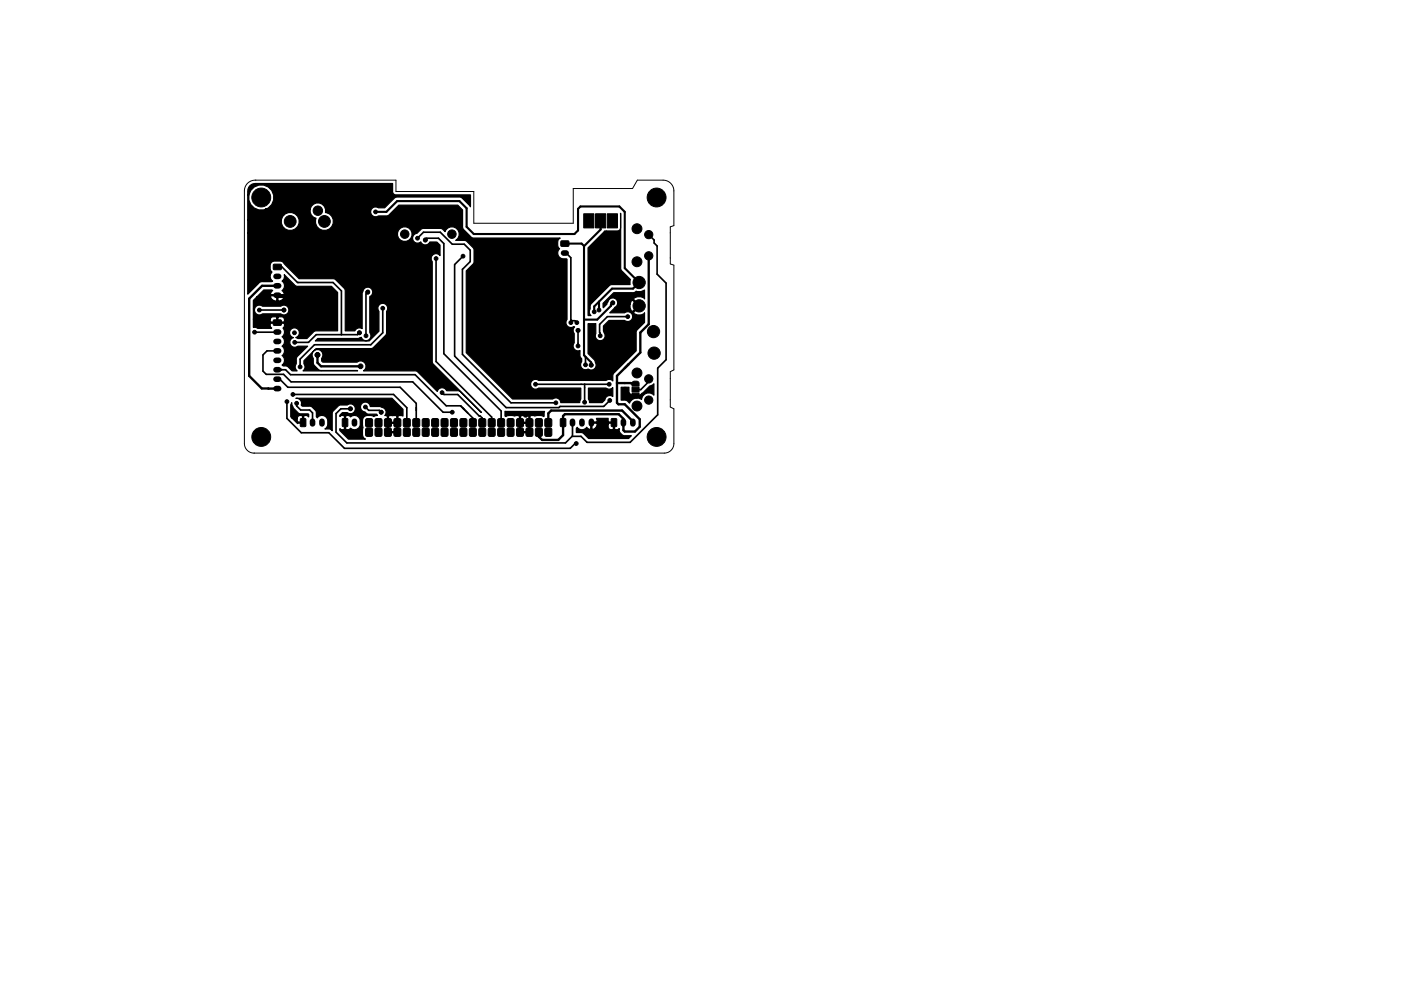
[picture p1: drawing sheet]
<svg xmlns="http://www.w3.org/2000/svg" width="297mm" height="210mm" viewBox="0 0 297 210" stroke-linecap="round" stroke-linejoin="round" font-family="sans-serif">
<path d="M52.5 38.9l.6-.5 1-.2h29.8v2.4h16.6v6.8h21v-7.4h12.6l1-1.8h5.5a2.29 2.29 0 0 1 2.3 2.3v7.4l-.8 .2v7.9l.8 .3v22.2l-.8 .4v7.5l.8 .3v7.4a2.03 2.03 0 0 1-2.1 2h-87a2.03 2.03 0 0 1-2-2v-53.6l.2-1z" fill="none" stroke="#000" stroke-width=".21"/>
<g fill="#000" stroke="#000" stroke-width=".21">
<path d="M58 56.1h1.6v1l-1.6 .1zM119 51.2l1.5-.1 .1 1.1h-1.6zM123.8 45.4h2.1v3h-2.1zM126.3 45.4h2.1v3h-2.1zM128.8 45.4h2.1v3h-2.1zM58 67.9h1.6v1l-1.6 .1zM63.7 88.9h1.1v1.6l-1.1-.1zM72.6 88.9h1.1l-.1 1.6-1-.1zM77.6 88.9l1-.1 .3 .1 .1 1.3-.1 .3-1 .1-.3-.1zM77.6 90.9l1-.1 .3 .1 .1 1.3-.1 .3-1 .1-.3-.1zM79.6 88.9l1-.1 .3 .1 .1 1.3-.1 .3-1 .1-.3-.1zM79.6 90.9l1-.1 .3 .1 .1 1.3-.1 .3-1 .1-.3-.1z"/>
<path d="M81.6 88.9l1-.1 .3 .1 .1 1.3-.1 .3-1 .1-.3-.1zM81.6 90.9l1-.1 .3 .1 .1 1.3-.1 .3-1 .1-.3-.1zM83.6 88.9l1-.1 .3 .1 .1 1.3-.1 .3-1 .1-.3-.1zM83.6 90.9l1-.1 .3 .1 .1 1.3-.1 .3-1 .1-.3-.1zM85.6 88.9l1-.1 .3 .1 .1 1.3-.1 .3-1 .1-.3-.1zM85.6 90.9l1-.1 .3 .1 .1 1.3-.1 .3-1 .1-.3-.1zM87.6 88.9l1-.1 .3 .1 .1 1.3-.1 .3-1 .1-.3-.1zM87.6 90.9l1-.1 .3 .1 .1 1.3-.1 .3-1 .1-.3-.1zM89.6 88.9l1-.1 .3 .1 .1 1.3-.1 .3-1 .1-.3-.1zM89.6 90.9l1-.1 .3 .1 .1 1.3-.1 .3-1 .1-.3-.1zM91.6 88.9l1-.1 .3 .1 .1 1.3-.1 .3-1 .1-.3-.1zM91.6 90.9l1-.1 .3 .1 .1 1.3-.1 .3-1 .1-.3-.1z"/>
<path d="M93.6 88.9l1-.1 .3 .1 .1 1.3-.1 .3-1 .1-.3-.1zM93.6 90.9l1-.1 .3 .1 .1 1.3-.1 .3-1 .1-.3-.1zM95.6 88.9l1-.1 .3 .1 .1 1.3-.1 .3-1 .1-.3-.1zM95.6 90.9l1-.1 .3 .1 .1 1.3-.1 .3-1 .1-.3-.1zM97.6 88.9l1-.1 .3 .1 .1 1.3-.1 .3-1 .1-.3-.1zM97.6 90.9l1-.1 .3 .1 .1 1.3-.1 .3-1 .1-.3-.1zM99.6 88.9l1-.1 .3 .1 .1 1.3-.1 .3-1 .1-.3-.1zM99.6 90.9l1-.1 .3 .1 .1 1.3-.1 .3-1 .1-.3-.1zM101.6 88.9l1-.1 .3 .1 .1 1.3-.1 .3-1 .1-.3-.1zM101.6 90.9l1-.1 .3 .1 .1 1.3-.1 .3-1 .1-.3-.1zM103.6 88.9l1-.1 .3 .1 .1 1.3-.1 .3-1 .1-.3-.1zM103.6 90.9l1-.1 .3 .1 .1 1.3-.1 .3-1 .1-.3-.1z"/>
<path d="M105.6 88.9l1-.1 .3 .1 .1 1.3-.1 .3-1 .1-.3-.1zM105.6 90.9l1-.1 .3 .1 .1 1.3-.1 .3-1 .1-.3-.1zM107.6 88.9l1-.1 .3 .1 .1 1.3-.1 .3-1 .1-.3-.1zM107.6 90.9l1-.1 .3 .1 .1 1.3-.1 .3-1 .1-.3-.1zM109.6 88.9l1-.1 .3 .1 .1 1.3-.1 .3-1 .1-.3-.1zM109.6 90.9l1-.1 .3 .1 .1 1.3-.1 .3-1 .1-.3-.1zM111.6 88.9l1-.1 .3 .1 .1 1.3-.1 .3-1 .1-.3-.1zM111.6 90.9l1-.1 .3 .1 .1 1.3-.1 .3-1 .1-.3-.1zM113.6 88.9l1-.1 .3 .1 .1 1.3-.1 .3-1 .1-.3-.1zM113.6 90.9l1-.1 .3 .1 .1 1.3-.1 .3-1 .1-.3-.1zM115.6 88.9l1-.1 .3 .1 .1 1.3-.1 .3-1 .1-.3-.1zM115.6 90.9l1-.1 .3 .1 .1 1.3-.1 .3-1 .1-.3-.1z"/>
<path d="M118.9 88.9h1v1.6l-1.1-.1zM129.6 88.9h1.1v1.6l-1.1-.1zM134.1 81l.4-.1h.8l.2 .3v.7h-1.5zM134 83.4h1.5l-.1 .8-.3 .3-.9-.1-.2-.3zM134 82.2h1.5v1h-1.5z"/>
<circle cx="55.4" cy="41.9" r="2"/>
<circle cx="61.5" cy="47" r="1.25"/>
<circle cx="67.4" cy="44.7" r="1"/>
<circle cx="68.8" cy="47" r="1.25"/>
<circle cx="74.8" cy="50.5" r=".5"/>
<circle cx="79.6" cy="45" r=".4"/>
<circle cx="85.8" cy="49.7" r=".9"/>
<circle cx="88.5" cy="50.5" r=".4"/>
<circle cx="89.9" cy="44.8" r=".5"/>
<circle cx="90.2" cy="50.9" r=".4"/>
<circle cx="92.5" cy="54.9" r=".4"/>
<circle cx="95.8" cy="49.7" r=".9"/>
<circle cx="98.2" cy="54.4" r=".4"/>
<circle cx="118.7" cy="59.7" r=".5"/>
<circle cx="126.3" cy="57.3" r=".5"/>
<circle cx="135.1" cy="55.5" r="1.05"/>
<circle cx="135.1" cy="48.5" r="1.05"/>
<circle cx="135.5" cy="59.9" r="1.3"/>
<circle cx="137.5" cy="54.3" r=".87"/>
<circle cx="137.5" cy="49.8" r=".87"/>
<circle cx="139.2" cy="41.9" r="2"/>
<circle cx="54" cy="70.5" r=".4"/>
<circle cx="55" cy="65.8" r=".4"/>
<circle cx="60.2" cy="65.8" r=".4"/>
<circle cx="62.4" cy="70.6" r=".4"/>
<circle cx="62.5" cy="72.6" r=".4"/>
<circle cx="63.6" cy="77.8" r=".4"/>
<circle cx="67.2" cy="63" r=".5"/>
<circle cx="67.3" cy="75.3" r=".5"/>
<circle cx="76.2" cy="70.6" r=".4"/>
<circle cx="76.5" cy="77.7" r=".5"/>
<circle cx="77.6" cy="71.2" r=".4"/>
<circle cx="78" cy="62" r=".4"/>
<circle cx="81.2" cy="65.4" r=".4"/>
<circle cx="85.2" cy="69" r=".5"/>
<circle cx="102.6" cy="61.1" r=".5"/>
<circle cx="113.3" cy="74" r=".5"/>
<circle cx="118.1" cy="73.1" r=".5"/>
<circle cx="121" cy="68.4" r=".4"/>
<circle cx="122.3" cy="68.4" r=".4"/>
<circle cx="122.6" cy="73.4" r=".4"/>
<circle cx="122.6" cy="70.1" r=".4"/>
<circle cx="124.1" cy="77.4" r=".4"/>
<circle cx="125.3" cy="77.5" r=".4"/>
<circle cx="126" cy="66.2" r=".4"/>
<circle cx="127" cy="65.8" r=".4"/>
<circle cx="127.3" cy="71.2" r=".4"/>
<circle cx="128.9" cy="79" r=".5"/>
<circle cx="129.9" cy="64.3" r=".4"/>
<circle cx="132.1" cy="65.4" r=".5"/>
<circle cx="133.1" cy="67.2" r=".4"/>
<circle cx="135.1" cy="79.1" r="1.05"/>
<circle cx="135.5" cy="64.9" r="1.3"/>
<circle cx="138.6" cy="70.4" r="1.3"/>
<circle cx="138.7" cy="74.9" r="1.3"/>
<circle cx="55.4" cy="92.7" r="2"/>
<circle cx="60.8" cy="85.2" r=".4"/>
<circle cx="62.1" cy="83.7" r=".4"/>
<circle cx="62.9" cy="85.6" r=".4"/>
<circle cx="67.9" cy="86.6" r=".5"/>
<circle cx="74.3" cy="86.7" r=".4"/>
<circle cx="77.5" cy="86.4" r=".4"/>
<circle cx="80.8" cy="87.5" r=".4"/>
<circle cx="93.7" cy="83.3" r=".4"/>
<circle cx="95.9" cy="87.5" r=".4"/>
<circle cx="111.5" cy="88" r=".5"/>
<circle cx="113.5" cy="81.5" r=".4"/>
<circle cx="117.9" cy="85.5" r=".4"/>
<circle cx="122.2" cy="94.1" r=".4"/>
<circle cx="124" cy="85.3" r=".4"/>
<circle cx="127.9" cy="89.7" r=".5"/>
<circle cx="128.1" cy="83.4" r=".5"/>
<circle cx="129.2" cy="81.5" r=".4"/>
<circle cx="129.3" cy="85" r=".4"/>
<circle cx="132.5" cy="82.7" r=".5"/>
<circle cx="135.1" cy="86.1" r="1.05"/>
<circle cx="137.5" cy="84.9" r=".87"/>
<circle cx="137.5" cy="80.4" r=".87"/>
<circle cx="139.2" cy="92.7" r="2"/>
</g>
<g fill="none" stroke="#000" stroke-width="1.2">
<path d="M58.5 58.6h.6M119.5 53.7h.5M58.5 62.6h.6M58.5 60.6h.6M58.5 70.4h.6M58.5 72.4h.6M58.5 74.4h.6M58.5 76.4h.6M58.5 78.4h.6M58.5 80.4h.6M58.5 82.4h.6M66.3 89.4v.5"/>
<path d="M68.3 89.4v.5M75.2 89.4v.5M121.4 89.4v.5M123.4 89.4v.5M125.4 89.4v.5M132.2 89.4v.5M134.2 89.4v.5"/>
</g>
<g fill="none" stroke="#000" stroke-width=".5">
<path d="M137.5 54.3v14.5l-1.7 1.8v4.2l-5 5v5.7l.3 .3h1.4l3.1 3.2v1.5l-1 1.1h-2.1l-.3-.3v-2.4l-1-1h-11.4l-.4 .4v4l-1 1h-3.5l-.6-.6M58.3 62.6l.3 .4h8.6M58.3 60.6h-2.7l-2.8 2.8v16.4l2.7 2.6h2.8M58.3 78.4h1.4M67.3 75.3v1.7l.8 .7h8.4M118.1 73.1l-.9 .9h-3.9M56.9 82.4h.1M58.3 80.4h1M114.3 92.7h.1M114.3 91.7v1M130.8 81.3l3.9 .1M132.5 82.7l1.3 1.3h.9"/>
<path d="M134.2 89.7v-.3l-2.3-2.3h-15.1l-.5 .6v2"/>
</g>
<g fill="none" stroke="#000" stroke-width=".35">
<path d="M58.8 56.6h1l3.3 3.3h7.5l1.8 1.8v9.3M88.5 50.5l1.3-1.2h3.5l2.6 2.5h2.5l1.3 1.3v2.4l-1.7 1.6v18.1l10.3 10.3h9.6M90.2 50.9l.2-.4h2.6l1.1 1.2v23.4l12.2 12.1v2.5M92.5 54.9v21.8l11.8 11.8v1.2M98.2 54.4l-1.8 1.7v19.5l10.9 10.9h11.2l.2-.3h9.3l1.3-1.2M119.8 53.7h.2l1 1v13.7M123.8 52.2h.1M137.5 49.8l1.2 1.1v.7l.6 .6v6l1.9 1.9v16.2l-1.8 1.8v9.9l-5.8 5.8h-9.1l-1.3-1.2h-1.9l-1.4 1.4h-46.4l-2.3-2.3v-3.9l1.1-1.1h2M55 65.8h5.2M58.3 74.4h-1.7l-.8 .9v3.4l.6 .7h3.7l1.6 1.6h25.8l6.4 6.5h2M58.3 70.4l-4.3 .1M59.4 78.4h1.1l1.1 1.1h26.4l6.6 6.6h3.1l2.6 2.6v1"/>
<path d="M76.2 70.6l-.4 .4h-8.8l-1.6 1.6h-2.9M78 62l-.4 .4v8.8M81.2 65.4v5.2l-2.6 2.5h-11.9l-3.1 3.1v1.6M121 67.8l.3 .2h.6l.4 .4M122.6 70.1v3.3M124.1 75.7v1.7M133.1 67.2h-4.3l-1.7 1.6 .2 2.4M59.3 80.4l1.7 1.8h23.8l3.5 3.4v4.1M60.8 85.2v3.6l3.1 3h5.8l3.3 3.3h47.9l1-1h.3M62.1 83.7h21.3l2.9 2.8v3.2M62.9 85.6v.5l.9 .9h1.9l.6 .6v2.1M77.5 86.4l.7 .7h2.2l.4 .4"/>
<path d="M93.7 83.3l.4 .4h2.9l4.6 4.6h.2l.5 .4v1M113.5 81.5h15.7M121.4 89.7v2.9M124 81.5v3.8M137.5 80.4v.6l-1.7 1.7h-1.1"/>
</g>
<path d="M79.6 45h2.3l2.3-2.3h13.2l1.5 1.5v3.9l1.6 1.6h21.3l.8-.8v-4.6l.5-.5h8.2l1.2 1.2v11.9l3 3-1.3 1.3h-4.4l-3.8 3.8v1.2M119.8 51.7h3.5l.5 .5M123.8 52.2v23.2l1.5 1.5v.6M127.3 46.9v1.8l-3.5 3.5M127 64v1.8M129.9 64.3l-.4 .4v.2l-2.9 2.9h-2.8" fill="none" stroke="#000" stroke-width=".45"/>
<path d="M53 39.4l.7-.4 .4-.1h29.1l.1 2 .4 .4 .2 .1 15.8-.1v2.6l-1.7-1.9-.6-.2h-13.2l-.6 .2-2 2.1h-1.4a1.05 1.05 0 0 0-1.6 .9 1.05 1.05 0 0 0 1.6 .8h2.1l2.3-2.3h12.5l1 1v4l2 2h18.7a1.49 1.49 0 0 0-.2 2.3 1.24 1.24 0 0 0-.3 1.3 1.24 1.24 0 0 0 1.1 .8l.8 .1v12.8a1.08 1.08 0 0 0 .1 1.4 1.08 1.08 0 0 0 1.4 .1l.1 .1-.1 .1a1.01 1.01 0 0 0 0 1.3v2a1.04 1.04 0 0 0 0 1.3 1.04 1.04 0 0 0 1.3 .3l-.1 1 .4 .6a1.15 1.15 0 0 1-.2 1.2 1.11 1.11 0 0 0 .5 1.1 1.11 1.11 0 0 0 1.2 0 1.07 1.07 0 0 0 1.3-.1 1.07 1.07 0 0 0 .1-1.4l-.2-.5-1.3-1.3v-6.3h1.6v2a1.05 1.05 0 0 0 1.1 1.6 1.05 1.05 0 0 0 .7-1.8l-.2-1.3 1.2-1.2 3.4 .1a1.05 1.05 0 0 0 1.4-.2 1.05 1.05 0 0 0 0-1.5 1.05 1.05 0 0 0-1.5 0h-3.1l1.6-1.8h2.7v.7l.2 .6 .3 .2 1.2-1.2-1.2-1.2-.3 .1-.2 .8-2.6-.1a1.05 1.05 0 0 0-.9-1.3 1.05 1.05 0 0 0-1.2 .9l-.2 .4-.8 .8v-.9l2.2-2.3h4.1l.7-.3a1.79 1.79 0 0 0 1.8-.3v1.9l-.1-.2a1.57 1.57 0 0 0-2.3 .3l1.4 1.4-1.4 1.4a1.49 1.49 0 0 0 2.4 .1v2l-1.8 1.8v4.2l-4.8 4.8a2.23 2.23 0 0 0-.2 1.6 .99 .99 0 0 0-1.4-.1h-14.3a1.05 1.05 0 0 0-1.4 .1 1.05 1.05 0 0 0 0 1.4 1.05 1.05 0 0 0 1.4 .1h8.9v2.4l-.2 .7h-4a1.02 1.02 0 0 0-.6-.9 1.02 1.02 0 0 0-1.1 .2h-8.5l-9.8-9.9v-17.3l1.6-1.7v-2.7l-.2-.6-1.6-1.5h-2.1a1.55 1.55 0 0 0 .2-2.5 1.55 1.55 0 0 0-2.4 .6l-.5-.4-.6-.3h-3.5l-.6 .3-.9 .8a1.05 1.05 0 0 0-.7 1.5 1.05 1.05 0 0 0 1.6 .3 1.02 1.02 0 0 0 .9 .7 1.02 1.02 0 0 0 1-.6h1.5l.7 .6v2.2l-.3-.2a1.05 1.05 0 0 0-1.3 .1 1.05 1.05 0 0 0-.1 1.4l.1 21.5 10.4 10.5-4.7-4.6h-2.7l-.1-.2a1.05 1.05 0 0 0-1.1-.4 1.05 1.05 0 0 0-.8 .8l-4.4-4.4h-11.2a1.15 1.15 0 0 0 .3-1.7 1.15 1.15 0 0 0-1.7-.2h-7.3l-.2-.2 .1-.7a1.15 1.15 0 0 0-.2-1.5 1.15 1.15 0 0 0-1.6 .1 1.15 1.15 0 0 0-.1 1.5l.1 1.3 1.2 1.3 8.1 .1h-11.6a1.02 1.02 0 0 0 .2-1.5v-.7l2.6-2.5 11.9-.1 3-3 .1-4.9a1.05 1.05 0 0 0-.2-1.4 1.05 1.05 0 0 0-1.4 0 1.05 1.05 0 0 0-.1 1.5v4.2l-2 2h-11.4l.5-.5h8.4l.8-.2a1.04 1.04 0 0 0 1.5 .6 1.04 1.04 0 0 0 .3-1.6v-7.7l.2-.1a1.08 1.08 0 0 0-.2-1.8 1.08 1.08 0 0 0-1.6 1v7.7a1.03 1.03 0 0 0-1.6 .5h-2v-8.5l-.2-.6-1.8-1.7-.6-.3h-7.2l-3.6-3.6a2.65 2.65 0 0 0-2.3 .2 1.6 1.6 0 0 0 .2 2 1.22 1.22 0 0 0 .1 1.9l-2.6 .2-2.7 2.6v-13h31.8a1.57 1.57 0 0 0 1.8 1.8 1.57 1.57 0 0 0 1-2.4 1.57 1.57 0 0 0-2.6 0l-.2 .6h-31.8v-2.8h7.1a1.92 1.92 0 0 0 2.3 2.3 1.92 1.92 0 0 0 1.2-3 1.92 1.92 0 0 0-3.2 0l-.3 .7h-7.1v-5.2h.3a2.64 2.64 0 0 0 3.5 3h9.5v.6l.2 .6 .5 .5 .5 .2-.1 .3a1.91 1.91 0 0 0 1.5 2.3 1.91 1.91 0 0 0 2.3-1.6 1.91 1.91 0 0 0-1.7-2.2 1.66 1.66 0 0 0-1.3-2 1.66 1.66 0 0 0-1.9 1.3h-9.5l.6-.3a2.69 2.69 0 0 0 0-4.4 2.69 2.69 0 0 0-4.1 1.7h-.3v-.8l.1-.5zM131.5 45.3l.1 11.6 .2 .6 1.9 1.8-.1 1.1h-4.2l-4 4-.2 .3-.1 .9a1.02 1.02 0 0 0 .2 1.4h-.6v-14.4l3.2-3.2a.64 .64 0 0 1 .9-.4h2.1a.65 .65 0 0 0 .7-.6zM54.5 63h2.8a1.22 1.22 0 0 0 1.4 .9v-1.1h.2v1.1a1.23 1.23 0 0 0 1.4-.9l-.2-.2-5.6 .2 1.4-1.5h1.7l.2 .1-.5 .7 .2 .2h2.6l.2-.2-.5-.7a1.2 1.2 0 0 0 0-2 1.16 1.16 0 0 0 .5-1.3l2.5 2.4h7.5l1.3 1.4v8.1h-4.6l-.5 .2-1.4 1.4h-2l-.4-.2a1.05 1.05 0 0 0 .6-1.6 1.05 1.05 0 0 0-1.8 0 1.05 1.05 0 0 0 .7 1.6 1.04 1.04 0 0 0-.7 1.5 1.04 1.04 0 0 0 1.6 .3h2.1l-2.2 2.2-.2 .6a1.58 1.58 0 0 1-.2 1.4v.5l.4 .6h-1.1l-1-1-.9-.1-.2-.2a1.2 1.2 0 0 0 0-2 1.2 1.2 0 0 0 0-2 1.2 1.2 0 0 0 0-2 1.2 1.2 0 0 0 .2-1.8l.3-.4v-.5l-.1-.1h-2.8l-.1 .1v.5l.3 .5h-3l-.4-.3-.5 .1v-1.8h3.6v.5l.1 .1h1.3v-.9h.2v.9h1.3l.1-.1-.1-.7-.4-.3h-.7l-.2 .2-1.1-.2-.5 .5h-3.6v-2.1h.3a1.04 1.04 0 0 0 .4 1.1 1.04 1.04 0 0 0 1.2-.1h3.9a1.05 1.05 0 0 0 1.5-.1 1.05 1.05 0 0 0 0-1.4 1.05 1.05 0 0 0-1.5-.1h-3.9a1.04 1.04 0 0 0-1.6 .6h-.3v-1.9zM61.9 85.4l.2 1 1.1 1.2 .6 .2h1.5l.2 .1-.1 .6-.4-.4h-.5l-.1 .2v1.5l-1.3 .1-1.2-1.2h1.1v.7l.2 .1h.9v-1.2l-.1-.2-.7 .1-.3 .5h-1.1l-.3-.3v-2.5zM62.7 84.5h20.4l2.3 2.3v1.5l-.9-.1-.1 .1v3.5h-2.3v-2h.3v1.8h1.7v-1.8h-2v-1.5h.3v1.3h1.7v-1.3l-.1-.1h-1.5l-.1 .1-.8-.1a1.14 1.14 0 0 0 .1-1.2 1.14 1.14 0 0 0-1-.7l-2.2-.1a1.05 1.05 0 0 0-1.1-.9 1.05 1.05 0 0 0-1 1 1.05 1.05 0 0 0 1 1.1l.5 .4 2 .1 .1 .2-.7 .3a1.71 1.71 0 0 0-2.4 .4v2a2.04 2.04 0 0 0 .6 2.4h-3.6l-1.8-1.8v-.5l.3 .3h.5l.1-.2v-2.7h.3v2.7l.1 .2h.5l.4-.3a1.23 1.23 0 0 0 1.3 .2 1.23 1.23 0 0 0 .8-1 1.44 1.44 0 0 0-1.2-2l-.9 .4-.4-.4h-.5l-.1 .2-.9-.2-.3 .3v-.3l.5-.6h1a1.05 1.05 0 0 0 1.5 0 1.05 1.05 0 0 0 0-1.5 1.05 1.05 0 0 0-1.5-.1l-1.7 .1-1.4 1.4-.1 4-.4-.3-1.1-.1a1.6 1.6 0 0 0 .6-1.6 1.6 1.6 0 0 0-1.2-1.3l-.5 .1-.5 .5-.2-.3-.1-1.1-.8-.9-.5-.2h-1.6l-.2-.3a1.03 1.03 0 0 0-1.2-1.4zM107.1 87.3h8.4l-.2 1.1a2.57 2.57 0 0 0-1.9-.1l-.9-.1-.1 .1v3.5h-2.3v-2h.3v1.8h1.7v-1.8h-2v-1.5h.3v1.3h1.7v-1.3l-.1-.1h-1.5l-.1 .1-.4-.1h-1a2.14 2.14 0 0 0-1.7 .2l-.2-.1zM122.4 90.7a1.2 1.2 0 0 0 2-.1l.6 .5 .3-.1v-1.2h.2v1.2l.2 .1a1.21 1.21 0 0 0 .9-1.2h2.3l.1 1 .4 .3h.5l.1-.2v-1.2h-.9l-.2 .1-3.7-.1 .1-.3h1.3l-.2-.7h2.5v.6l.2 .1h1.2v1.5l.2 .2h.4l.4-.3a1.39 1.39 0 0 0 1.2 1.5h1.4l-.6 .6h-8.5l-1.3-1.2h-1.3v-.9zM124.8 82.3h3.7a.99 .99 0 0 0 1.4-.1v1.9a1.03 1.03 0 0 0-1.6 .7l-.6 .6h-2.7l-.2-.7zM131.7 82.2h1.7l-.1 1a.65 .65 0 0 0 .7 .6h1.7l2.1-1.9 .8-.5v2.4a1.5 1.5 0 0 0-1.6-.4 1.5 1.5 0 0 0-1 1.3 1.67 1.67 0 0 0-2.5 .8l-.7-.6h-1.1z" fill="#000" stroke="#000" stroke-width=".25"/>
</svg>
